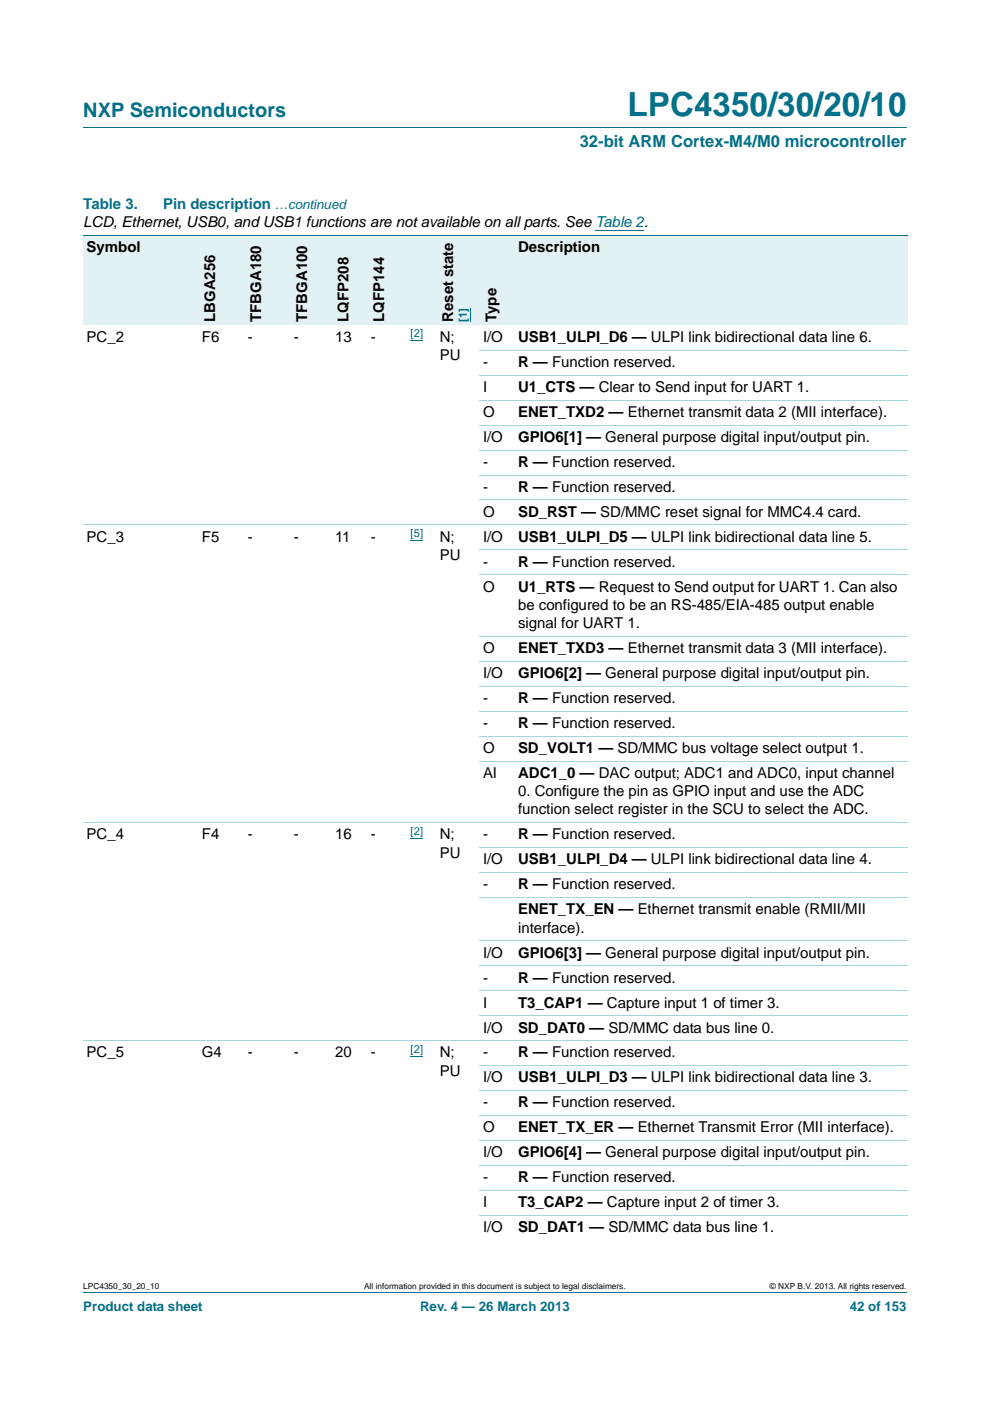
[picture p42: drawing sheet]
<svg xmlns="http://www.w3.org/2000/svg" width="210mm" height="297mm" viewBox="0 0 210 297" stroke-linecap="round" stroke-linejoin="round" font-family="sans-serif">
<defs><g id="words">
<text font-size="7" fill="#00718a" x="133.1" y="24.6">LPC4350/30/20/10</text>
<text font-size="4.2" fill="#00718a" x="17.7" y="24.9">NXP Semiconductors</text>
<text font-size="3.5" fill="#00718a" x="123" y="31.1">32-bit ARM Cortex-M4/M0 microcontroller</text>
<g font-size="3.2" fill="#00718a">
<text x="17.7" y="44.3">Table 3.</text>
<text x="34.6" y="44.3">Pin description</text>
</g>
<g font-size="3.2">
<text x="17.7" y="48.2">LCD, Ethernet, USB0, and USB1 functions are not available on all parts. See Table 2.</text>
<text x="18.4" y="53.4">Symbol</text>
<text x="109.9" y="53.4">Description</text>
<text x="45.6" y="68.3" transform="rotate(-90 45.6 68.3)">LBGA256</text>
<text x="55.4" y="68.3" transform="rotate(-90 55.4 68.3)">TFBGA180</text>
<text x="65.2" y="68.3" transform="rotate(-90 65.2 68.3)">TFBGA100</text>
<text x="73.9" y="68.3" transform="rotate(-90 73.9 68.3)">LQFP208</text>
<text x="81.5" y="68.3" transform="rotate(-90 81.5 68.3)">LQFP144</text>
<text x="96.1" y="68.3" transform="rotate(-90 96.1 68.3)">Reset state</text>
<text x="105.3" y="68.3" transform="rotate(-90 105.3 68.3)">Type</text>
<text x="18.4" y="72.5">PC_2</text>
<text x="42.8" y="72.5">F6</text>
<text x="52.6" y="72.5">-</text>
<text x="62.3" y="72.5">-</text>
<text x="71.1" y="72.5">13</text>
<text x="78.7" y="72.5">-</text>
<text x="93.3" y="72.5">N;</text>
<text x="93.3" y="76.4">PU</text>
<text x="102.4" y="72.5">I/O</text>
<text x="102.4" y="77.8">-</text>
<text x="109.9" y="72.5">USB1_ULPI_D6 — ULPI link bidirectional data line 6.</text>
<text x="109.9" y="77.8">R — Function reserved.</text>
<text x="102.4" y="83.1">I</text>
<text x="109.9" y="83.1">U1_CTS — Clear to Send input for UART 1.</text>
<text x="102.4" y="88.4">O</text>
<text x="109.9" y="88.4">ENET_TXD2 — Ethernet transmit data 2 (MII interface).</text>
<text x="102.4" y="93.7">I/O</text>
<text x="109.9" y="93.7">GPIO6[1] — General purpose digital input/output pin.</text>
<text x="102.4" y="99">-</text>
<text x="109.9" y="99">R — Function reserved.</text>
<text x="102.4" y="104.3">-</text>
<text x="109.9" y="104.3">R — Function reserved.</text>
<text x="102.4" y="109.5">O</text>
<text x="109.9" y="109.5">SD_RST — SD/MMC reset signal for MMC4.4 card.</text>
<text x="18.4" y="114.8">PC_3</text>
<text x="42.8" y="114.8">F5</text>
<text x="52.6" y="114.8">-</text>
<text x="62.3" y="114.8">-</text>
<text x="71.1" y="114.8">11</text>
<text x="78.7" y="114.8">-</text>
<text x="93.3" y="114.8">N;</text>
<text x="93.3" y="118.7">PU</text>
<text x="102.4" y="114.8">I/O</text>
<text x="109.9" y="114.8">USB1_ULPI_D5 — ULPI link bidirectional data line 5.</text>
<text x="102.4" y="120.1">-</text>
<text x="102.4" y="125.4">O</text>
<text x="109.9" y="120.1">R — Function reserved.</text>
<text x="109.9" y="125.4">U1_RTS — Request to Send output for UART 1. Can also</text>
<text x="109.9" y="129.3">be configured to be an RS-485/EIA-485 output enable</text>
<text x="109.9" y="133.2">signal for UART 1.</text>
<text x="102.4" y="138.5">O</text>
<text x="102.4" y="143.7">I/O</text>
<text x="109.9" y="138.5">ENET_TXD3 — Ethernet transmit data 3 (MII interface).</text>
<text x="109.9" y="143.7">GPIO6[2] — General purpose digital input/output pin.</text>
<text x="102.4" y="149.1">-</text>
<text x="109.9" y="149.1">R — Function reserved.</text>
<text x="102.4" y="154.4">-</text>
<text x="109.9" y="154.4">R — Function reserved.</text>
<text x="102.4" y="159.6">O</text>
<text x="109.9" y="159.6">SD_VOLT1 — SD/MMC bus voltage select output 1.</text>
<text x="102.4" y="164.9">AI</text>
<text x="109.9" y="164.9">ADC1_0 — DAC output; ADC1 and ADC0, input channel</text>
<text x="109.9" y="168.8">0. Configure the pin as GPIO input and use the ADC</text>
<text x="109.9" y="172.7">function select register in the SCU to select the ADC.</text>
<text x="18.4" y="178">PC_4</text>
<text x="42.8" y="178">F4</text>
<text x="52.5" y="178">-</text>
<text x="62.3" y="178">-</text>
<text x="71.1" y="178">16</text>
<text x="78.7" y="178">-</text>
<text x="93.3" y="178">N;</text>
<text x="102.4" y="178">-</text>
<text x="109.9" y="178">R — Function reserved.</text>
<text x="93.3" y="181.9">PU</text>
<text x="102.4" y="183.3">I/O</text>
<text x="109.9" y="183.3">USB1_ULPI_D4 — ULPI link bidirectional data line 4.</text>
<text x="102.4" y="188.6">-</text>
<text x="109.9" y="188.6">R — Function reserved.</text>
<text x="109.9" y="193.8">ENET_TX_EN — Ethernet transmit enable (RMII/MII</text>
<text x="109.9" y="197.7">interface).</text>
<text x="102.4" y="203">I/O</text>
<text x="109.9" y="203">GPIO6[3] — General purpose digital input/output pin.</text>
<text x="102.4" y="208.3">-</text>
<text x="109.9" y="208.3">R — Function reserved.</text>
<text x="102.4" y="213.6">I</text>
<text x="109.9" y="213.6">T3_CAP1 — Capture input 1 of timer 3.</text>
<text x="102.4" y="218.9">I/O</text>
<text x="109.9" y="218.9">SD_DAT0 — SD/MMC data bus line 0.</text>
<text x="18.4" y="224.2">PC_5</text>
<text x="42.8" y="224.2">G4</text>
<text x="52.5" y="224.2">-</text>
<text x="62.3" y="224.2">-</text>
<text x="71.1" y="224.2">20</text>
<text x="78.7" y="224.2">-</text>
<text x="93.3" y="224.2">N;</text>
<text x="102.4" y="224.2">-</text>
<text x="109.9" y="224.2">R — Function reserved.</text>
<text x="93.3" y="228.1">PU</text>
<text x="102.4" y="229.5">I/O</text>
<text x="109.9" y="229.5">USB1_ULPI_D3 — ULPI link bidirectional data line 3.</text>
<text x="102.4" y="234.8">-</text>
<text x="109.9" y="234.8">R — Function reserved.</text>
<text x="102.4" y="240.1">O</text>
<text x="102.4" y="245.4">I/O</text>
<text x="109.9" y="240.1">ENET_TX_ER — Ethernet Transmit Error (MII interface).</text>
<text x="109.9" y="245.4">GPIO6[4] — General purpose digital input/output pin.</text>
<text x="102.4" y="250.7">-</text>
<text x="109.9" y="250.7">R — Function reserved.</text>
<text x="102.4" y="256">I</text>
<text x="109.9" y="256">T3_CAP2 — Capture input 2 of timer 3.</text>
<text x="102.4" y="261.2">I/O</text>
<text x="109.9" y="261.2">SD_DAT1 — SD/MMC data bus line 1.</text>
</g>
<g font-size="2.8" fill="#00718a">
<text x="58.3" y="44.3">…continued</text>
<text x="17.7" y="277.9">Product data sheet</text>
<text x="89.1" y="277.9">Rev. 4 — 26 March 2013</text>
<text x="180.2" y="277.9">42 of 153</text>
</g>
<g font-size="2.4" fill="#00f">
<text x="87.1" y="71.5">[2]</text>
<text x="99" y="68.3" transform="rotate(-90 99 68.3)">[1]</text>
<text x="87.1" y="113.9">[5]</text>
<text x="87.1" y="177">[2]</text>
<text x="87.1" y="223.2">[2]</text>
</g>
<g font-size="1.8">
<text x="17.7" y="273.3">LPC4350_30_20_10</text>
<text x="77.2" y="273.3">All information provided in this document is subject to legal disclaimers.</text>
<text x="163.3" y="273.3">© NXP B.V. 2013. All rights reserved.</text>
</g>
</g></defs>
<path d="M17.7 27h174.6M17.7 273.9h174.6" fill="none" stroke="#00718a" stroke-width=".21"/>
<path d="M126.3 48.9h10.3M87.1 72.2h2.6M87.1 114.6h2.6M87.1 177.7h2.6M87.1 223.9h2.6" fill="none" stroke="#00f" stroke-width=".21"/>
<g fill="#e2f1f4">
<path d="M17.7 49.9h24.4v19.1h-24.4z"/>
<path d="M42.1 49.9h9.8v19.1h-9.8z"/>
<path d="M51.9 49.9h9.7v19.1h-9.7z"/>
<path d="M61.6 49.9h8.8v19.1h-8.8z"/>
<path d="M70.4 49.9h7.6v19.1h-7.6z"/>
<path d="M78 49.9h8.4v19.1h-8.4z"/>
<path d="M86.4 49.9h15.3v19.1h-15.3z"/>
</g>
<path d="M99.7 65.3v3" fill="none" stroke="#00f" stroke-width=".21"/>
<g fill="#e2f1f4">
<path d="M101.7 49.9h7.5v19.1h-7.5z"/>
<path d="M109.2 49.9h83.3v19.1h-83.3z"/>
</g>
<path d="M17.7 49.9h174.8" fill="none" stroke="#00718a" stroke-width=".21"/>
<g fill="none" stroke="#a5d5dc" stroke-width=".21">
<path d="M101.7 74.3h90.8M101.7 79.5h90.8M101.7 84.8h90.8M101.7 90.1h90.8M101.7 95.4h90.8M17.7 111.3h174.8M101.7 100.7h90.8M101.7 106h90.8M101.7 116.6h90.8M101.7 121.9h90.8M101.7 134.9h90.8M101.7 140.2h90.8"/>
<path d="M101.7 145.5h90.8M101.7 150.8h90.8M101.7 156.1h90.8M17.7 174.5h174.8M101.7 161.4h90.8M101.7 179.7h90.8M101.7 185h90.8M101.7 190.3h90.8M101.7 199.5h90.8M101.7 204.8h90.8M101.7 210.1h90.8M101.7 215.4h90.8"/>
<path d="M17.7 220.7h174.8M101.7 226h90.8M101.7 231.2h90.8M101.7 236.5h90.8M101.7 241.8h90.8M101.7 247.1h90.8M101.7 252.4h90.8M101.7 257.7h90.8"/>
</g>
<use href="#words"/>
</svg>
